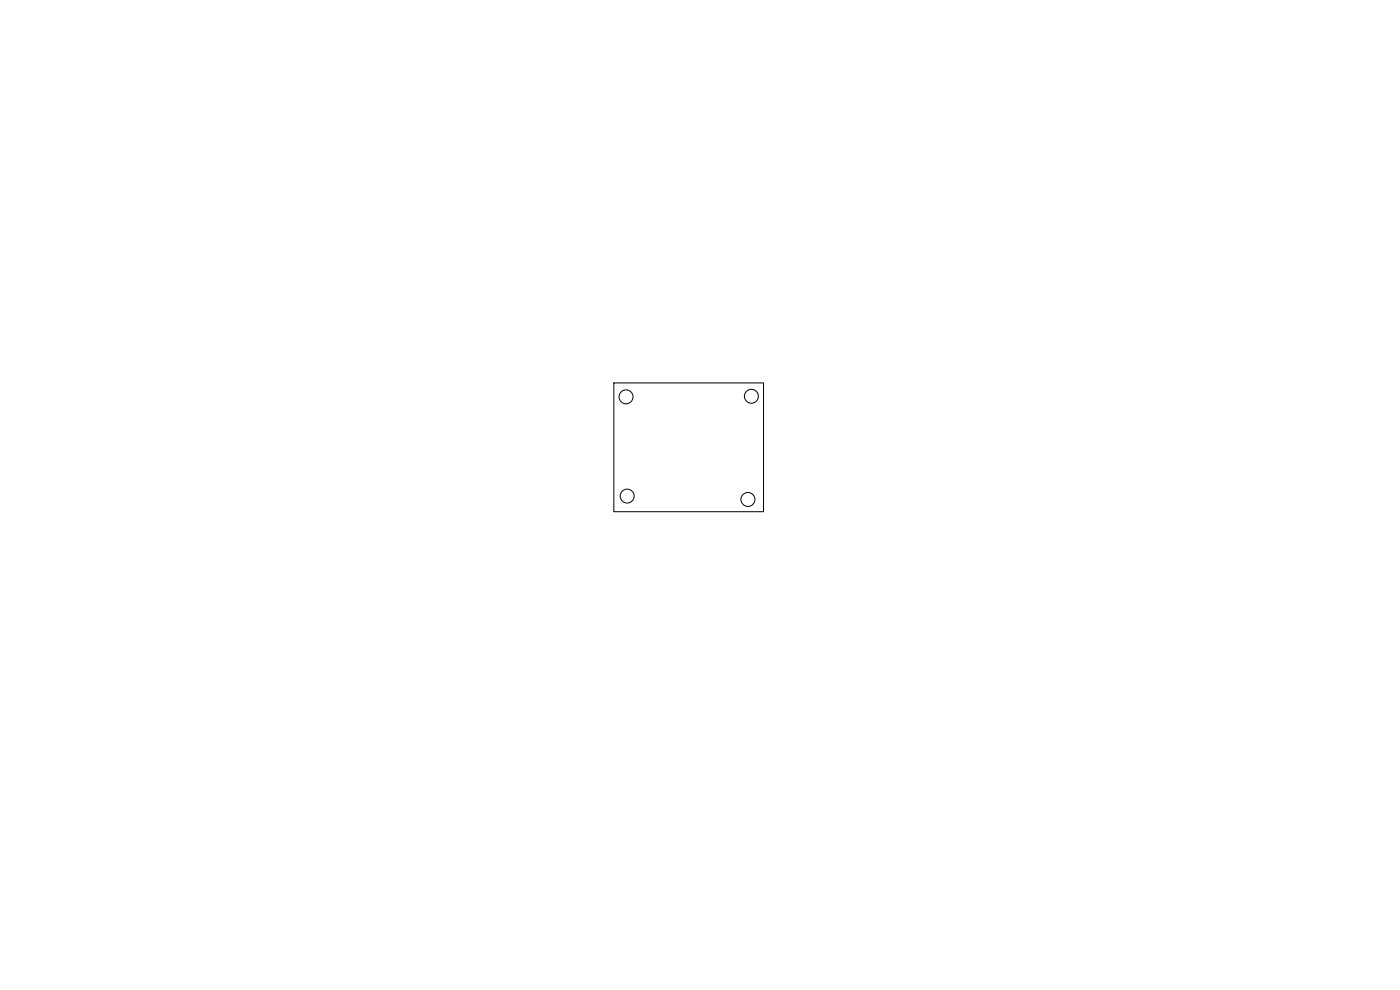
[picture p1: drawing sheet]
<svg xmlns="http://www.w3.org/2000/svg" width="297mm" height="210mm" viewBox="0 0 297 210" stroke-linecap="round" stroke-linejoin="round" font-family="sans-serif">
<g fill="none" stroke="#000" stroke-width=".21">
<path d="M130.2 81.2h31.8v27.3h-31.8z"/>
<circle cx="132.8" cy="84.2" r="1.48"/>
<circle cx="159.4" cy="84.1" r="1.48"/>
<circle cx="133" cy="105.2" r="1.48"/>
<circle cx="158.7" cy="105.9" r="1.48"/>
</g>
</svg>
